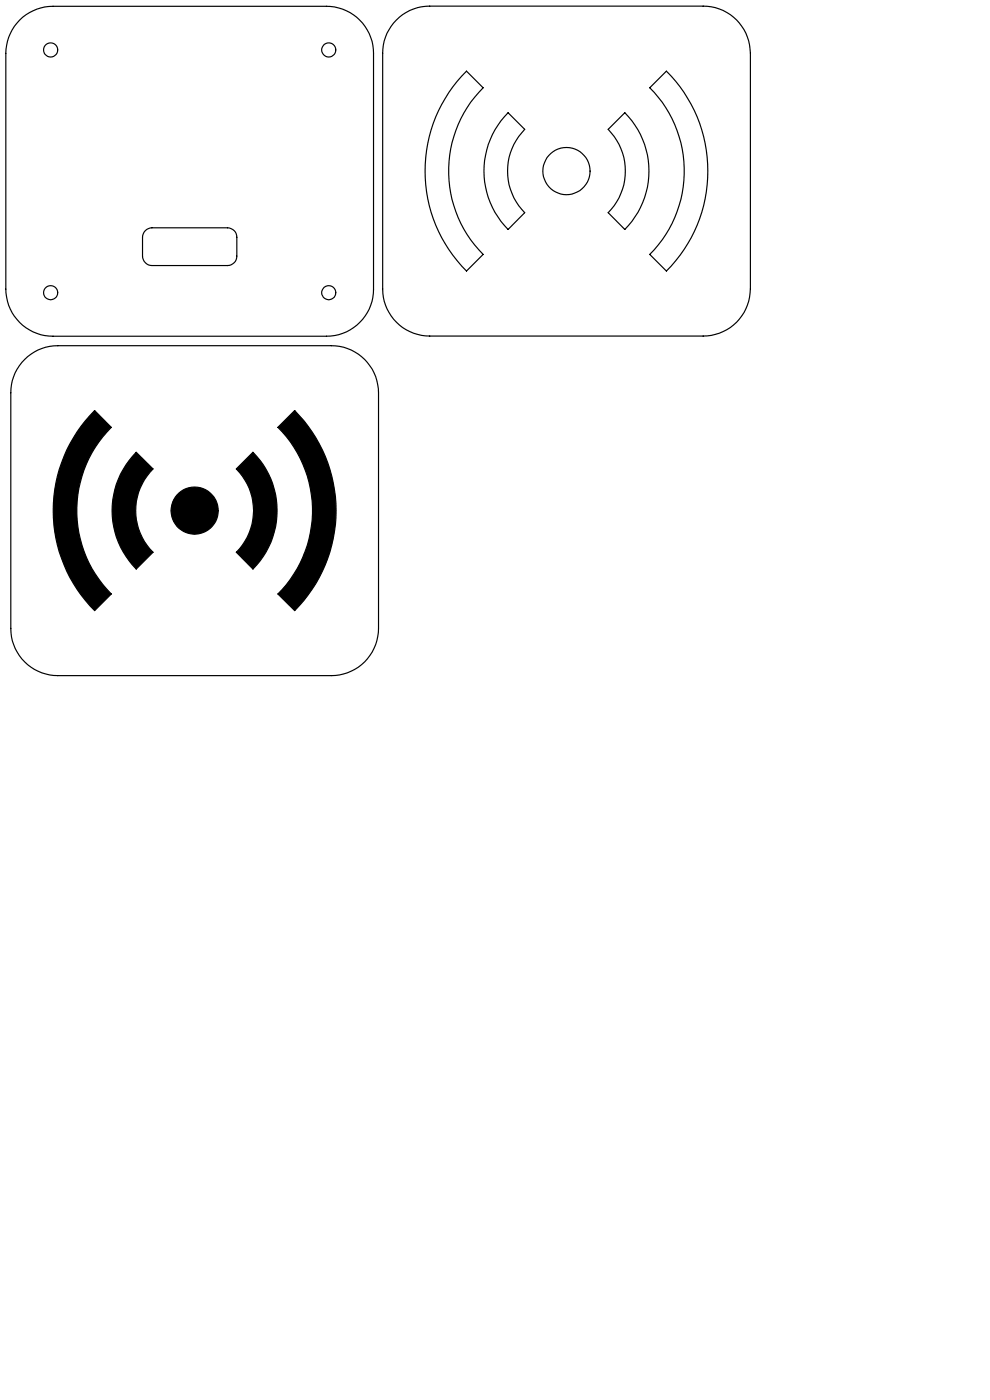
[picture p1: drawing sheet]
<svg xmlns="http://www.w3.org/2000/svg" width="210mm" height="297mm" viewBox="0 0 210 297" stroke-linecap="round" stroke-linejoin="round" font-family="sans-serif">
<path d="M20.1 87.1a30 30 0 0 0 0 42.4l3.5-3.5a25 25 0 0 1 0-35.3zM28.9 96a17.5 17.5 0 0 0 0 24.7l3.6-3.5a12.5 12.5 0 0 1 0-17.7zM36.3 108.3a5 5 0 0 0 10 0 5 5 0 0 0-10 0zM50.1 99.5a12.6 12.6 0 0 1 0 17.7l3.6 3.5a17.5 17.5 0 0 0 0-24.7zM58.9 90.7a24.9 24.9 0 0 1 0 35.3l3.6 3.5a30.1 30.1 0 0 0 0-42.4z" fill-rule="evenodd" fill="#000"/>
<g fill="none" stroke="#000" stroke-width=".25">
<path d="M4.2 4.3a10.2 10.2 0 0 1 7.1-3h58a10 10 0 0 1 9.9 10v50a10 10 0 0 1-9.9 10h-58a10 10 0 0 1-10.1-10v-50a10 10 0 0 1 3-7zM84.1 4.2a9.7 9.7 0 0 1 7.1-2.9h58a10 10 0 0 1 10 10v50a10 10 0 0 1-10 10h-58a10 10 0 0 1-10-10v-50a9.9 9.9 0 0 1 2.9-7.1zM99 15.1l3.5 3.5a25 25 0 0 0 0 35.4l-3.5 3.5a30 30 0 0 1 0-42.4zM137.8 18.6l3.6-3.5a30 30 0 0 1 0 42.4l-3.6-3.5a25 25 0 0 0 0-35.4zM107.8 23.9l3.5 3.5a12.6 12.6 0 0 0 0 17.7l-3.5 3.6a17.5 17.5 0 0 1 0-24.8zM129 27.4l3.5-3.5a17.5 17.5 0 0 1 0 24.8l-3.5-3.6a12.6 12.6 0 0 0 0-17.7zM30.8 48.9l.7-.4 .7-.2h16.1a1.99 1.99 0 0 1 1.9 2v4a1.99 1.99 0 0 1-1.9 2h-16.1a2.05 2.05 0 0 1-2-2l.1-4.4zM5.2 76.3a9.7 9.7 0 0 1 7.1-3h58a10 10 0 0 1 10 10v50a10 10 0 0 1-10 10h-58a10 10 0 0 1-10-10v-50a9.9 9.9 0 0 1 2.9-7zM20.1 87.1l3.5 3.6a25 25 0 0 0 0 35.3l-3.5 3.5a30 30 0 0 1 0-42.4zM28.9 96l3.6 3.5a12.5 12.5 0 0 0 0 17.7l-3.6 3.5a17.5 17.5 0 0 1 0-24.7zM50.1 99.5l3.6-3.5a17.5 17.5 0 0 1 0 24.7l-3.6-3.5a12.5 12.5 0 0 0 0-17.7zM62.5 87.1a30 30 0 0 1 0 42.4l-3.6-3.5a24.9 24.9 0 0 0 0-35.3z"/>
<circle cx="10.7" cy="10.6" r="1.49"/>
<circle cx="69.7" cy="10.6" r="1.49"/>
<circle cx="120.2" cy="36.3" r="5"/>
<circle cx="10.7" cy="62.1" r="1.49"/>
<circle cx="69.7" cy="62.1" r="1.49"/>
<circle cx="41.3" cy="108.3" r="5"/>
</g>
</svg>
